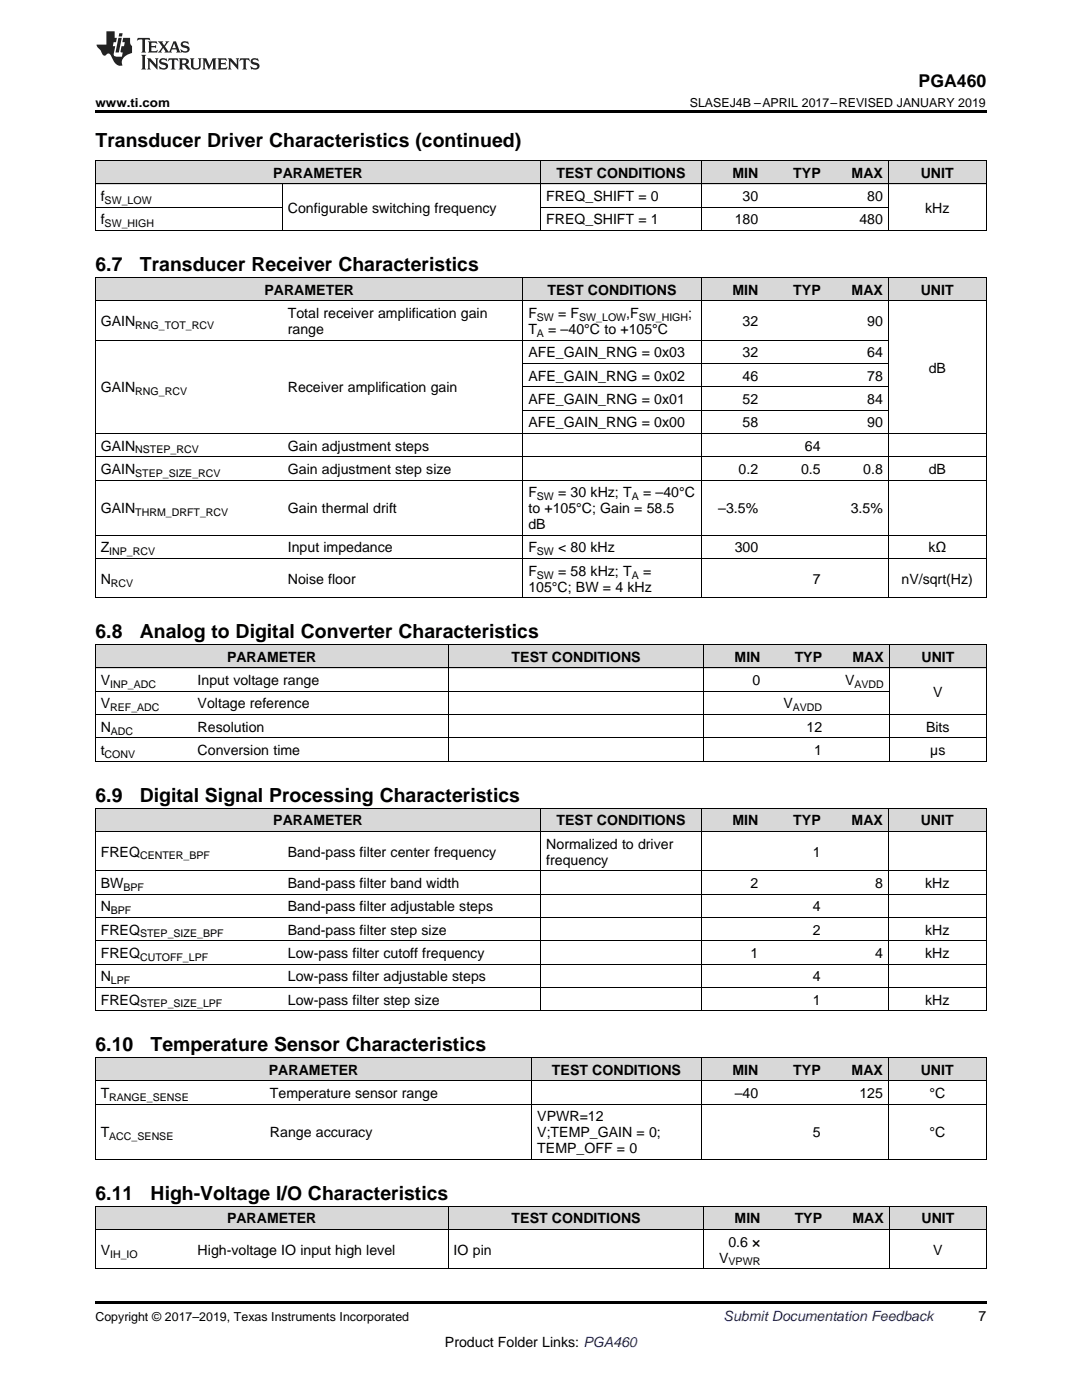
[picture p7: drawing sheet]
<svg xmlns="http://www.w3.org/2000/svg" width="216mm" height="279mm" viewBox="0 0 216 279" stroke-linecap="round" stroke-linejoin="round" font-family="sans-serif">
<defs><g id="words">
<g font-size="3.9">
<text x="19" y="29.3">Transducer Driver Characteristics (continued)</text>
<text x="19" y="54.2">6.7</text>
<text x="27.9" y="54.2">Transducer Receiver Characteristics</text>
<text x="19" y="127.4">6.8</text>
<text x="27.9" y="127.4">Analog to Digital Converter Characteristics</text>
<text x="19" y="160.1">6.9</text>
<text x="27.9" y="160.1">Digital Signal Processing Characteristics</text>
<text x="19" y="209.8">6.10</text>
<text x="30.1" y="209.8">Temperature Sensor Characteristics</text>
<text x="19" y="239.5">6.11</text>
<text x="30.1" y="239.5">High-Voltage I/O Characteristics</text>
</g>
<text font-size="3.5" x="183.3" y="17.3">PGA460</text>
<g font-size="2.8">
<text x="54.5" y="35.5">PARAMETER</text>
<text x="111.1" y="35.5">TEST CONDITIONS</text>
<text x="146.2" y="35.5">MIN</text>
<text x="158.3" y="35.5">TYP</text>
<text x="169.9" y="35.5">MAX</text>
<text x="183.7" y="35.5">UNIT</text>
<text x="20.1" y="40.1">f</text>
<text x="109" y="40.1">FREQ_SHIFT = 0</text>
<text x="148.2" y="40.1">30</text>
<text x="173" y="40.1">80</text>
<text x="20.1" y="44.8">f</text>
<text x="57.4" y="42.5">Configurable switching frequency</text>
<text x="109" y="44.8">FREQ_SHIFT = 1</text>
<text x="146.6" y="44.8">180</text>
<text x="171.5" y="44.8">480</text>
<text x="184.6" y="42.5">kHz</text>
<text x="52.8" y="58.8">PARAMETER</text>
<text x="109.3" y="58.8">TEST CONDITIONS</text>
<text x="146.2" y="58.8">MIN</text>
<text x="158.3" y="58.8">TYP</text>
<text x="169.9" y="58.8">MAX</text>
<text x="183.7" y="58.8">UNIT</text>
<text x="20.1" y="65.1">GAIN</text>
<text x="57.4" y="63.5">Total receiver amplification gain</text>
<text x="105.4" y="63.5">F</text>
<text x="111.4" y="63.5">= F</text>
<text x="125" y="63.5">,F</text>
<text x="137.3" y="63.5">;</text>
<text x="148.2" y="65.1">32</text>
<text x="173" y="65.1">90</text>
<text x="57.4" y="66.6">range</text>
<text x="105.4" y="66.6">T</text>
<text x="105.4" y="71.3">AFE_GAIN_RNG = 0x03</text>
<text x="109.4" y="66.6">= –40°C to +105°C</text>
<text x="148.2" y="71.3">32</text>
<text x="173" y="71.3">64</text>
<text x="105.4" y="76">AFE_GAIN_RNG = 0x02</text>
<text x="148.2" y="76">46</text>
<text x="173" y="76">78</text>
<text x="185.3" y="74.4">dB</text>
<text x="20.1" y="78.3">GAIN</text>
<text x="57.4" y="78.3">Receiver amplification gain</text>
<text x="105.4" y="80.6">AFE_GAIN_RNG = 0x01</text>
<text x="148.2" y="80.6">52</text>
<text x="173" y="80.6">84</text>
<text x="20.1" y="89.9">GAIN</text>
<text x="57.4" y="89.9">Gain adjustment steps</text>
<text x="105.4" y="85.3">AFE_GAIN_RNG = 0x00</text>
<text x="148.2" y="85.3">58</text>
<text x="160.6" y="89.9">64</text>
<text x="173" y="85.3">90</text>
<text x="20.1" y="94.6">GAIN</text>
<text x="57.4" y="94.6">Gain adjustment step size</text>
<text x="147.4" y="94.6">0.2</text>
<text x="159.8" y="94.6">0.5</text>
<text x="172.3" y="94.6">0.8</text>
<text x="185.3" y="94.6">dB</text>
<text x="105.4" y="99.2">F</text>
<text x="111.4" y="99.2">= 30 kHz; T</text>
<text x="128.3" y="99.2">= –40°C</text>
<text x="20.1" y="102.4">GAIN</text>
<text x="57.4" y="102.4">Gain thermal drift</text>
<text x="105.4" y="102.4">to +105°C; Gain = 58.5</text>
<text x="105.4" y="105.6">dB</text>
<text x="143.3" y="102.4">–3.5%</text>
<text x="169.8" y="102.4">3.5%</text>
<text x="20.1" y="110.2">Z</text>
<text x="57.4" y="110.2">Input impedance</text>
<text x="105.4" y="110.2">F</text>
<text x="111.4" y="110.2">&lt; 80 kHz</text>
<text x="146.6" y="110.2">300</text>
<text x="185.2" y="110.2">kΩ</text>
<text x="20.1" y="116.5">N</text>
<text x="57.4" y="116.5">Noise floor</text>
<text x="105.4" y="114.9">F</text>
<text x="105.4" y="118.1">105°C; BW = 4 kHz</text>
<text x="111.4" y="114.9">= 58 kHz; T</text>
<text x="128.3" y="114.9">=</text>
<text x="162.2" y="116.5">7</text>
<text x="179.9" y="116.5">nV/sqrt(Hz)</text>
<text x="20.1" y="136.7">V</text>
<text x="39.4" y="136.7">Input voltage range</text>
<text x="45.3" y="132.1">PARAMETER</text>
<text x="102.1" y="132.1">TEST CONDITIONS</text>
<text x="146.6" y="132.1">MIN</text>
<text x="150.2" y="136.7">0</text>
<text x="158.6" y="132.1">TYP</text>
<text x="168.6" y="136.7">V</text>
<text x="170.1" y="132.1">MAX</text>
<text x="183.9" y="132.1">UNIT</text>
<text x="20.1" y="141.4">V</text>
<text x="39.4" y="141.4">Voltage reference</text>
<text x="156.3" y="141.4">V</text>
<text x="186.2" y="139.1">V</text>
<text x="20.1" y="146">N</text>
<text x="39.4" y="146">Resolution</text>
<text x="160.9" y="146">12</text>
<text x="184.8" y="146">Bits</text>
<text x="20.1" y="150.7">t</text>
<text x="39.4" y="150.7">Conversion time</text>
<text x="162.5" y="150.7">1</text>
<text x="185.6" y="150.7">µs</text>
<text x="54.5" y="164.7">PARAMETER</text>
<text x="111.1" y="164.7">TEST CONDITIONS</text>
<text x="146.2" y="164.7">MIN</text>
<text x="158.3" y="164.7">TYP</text>
<text x="169.9" y="164.7">MAX</text>
<text x="183.7" y="164.7">UNIT</text>
<text x="20.1" y="171">FREQ</text>
<text x="57.4" y="171">Band-pass filter center frequency</text>
<text x="109" y="169.4">Normalized to driver</text>
<text x="109" y="172.5">frequency</text>
<text x="162.2" y="171">1</text>
<text x="20.1" y="177.2">BW</text>
<text x="57.4" y="177.2">Band-pass filter band width</text>
<text x="149.8" y="177.2">2</text>
<text x="174.6" y="177.2">8</text>
<text x="184.6" y="177.2">kHz</text>
<text x="20.1" y="181.9">N</text>
<text x="57.4" y="181.9">Band-pass filter adjustable steps</text>
<text x="162.2" y="181.9">4</text>
<text x="20.1" y="186.5">FREQ</text>
<text x="20.1" y="191.2">FREQ</text>
<text x="57.4" y="186.5">Band-pass filter step size</text>
<text x="57.4" y="191.2">Low-pass filter cutoff frequency</text>
<text x="149.8" y="191.2">1</text>
<text x="162.2" y="186.5">2</text>
<text x="174.6" y="191.2">4</text>
<text x="184.6" y="186.5">kHz</text>
<text x="184.6" y="191.2">kHz</text>
<text x="20.1" y="195.8">N</text>
<text x="57.4" y="195.8">Low-pass filter adjustable steps</text>
<text x="162.2" y="195.8">4</text>
<text x="20.1" y="200.5">FREQ</text>
<text x="57.4" y="200.5">Low-pass filter step size</text>
<text x="162.2" y="200.5">1</text>
<text x="184.6" y="200.5">kHz</text>
<text x="53.7" y="214.5">PARAMETER</text>
<text x="110.1" y="214.5">TEST CONDITIONS</text>
<text x="146.2" y="214.5">MIN</text>
<text x="158.3" y="214.5">TYP</text>
<text x="169.9" y="214.5">MAX</text>
<text x="183.7" y="214.5">UNIT</text>
<text x="20.1" y="219.1">T</text>
<text x="53.9" y="219.1">Temperature sensor range</text>
<text x="146.6" y="219.1">–40</text>
<text x="171.5" y="219.1">125</text>
<text x="185.5" y="219.1">°C</text>
<text x="20.1" y="227">T</text>
<text x="53.9" y="227">Range accuracy</text>
<text x="107.2" y="223.8">VPWR=12</text>
<text x="107.2" y="227">V;TEMP_GAIN = 0;</text>
<text x="162.2" y="227">5</text>
<text x="185.5" y="227">°C</text>
<text x="107.2" y="230.2">TEMP_OFF = 0</text>
<text x="45.3" y="244.2">PARAMETER</text>
<text x="102.1" y="244.2">TEST CONDITIONS</text>
<text x="146.6" y="244.2">MIN</text>
<text x="158.6" y="244.2">TYP</text>
<text x="170.1" y="244.2">MAX</text>
<text x="183.9" y="244.2">UNIT</text>
<text x="20.1" y="250.4">V</text>
<text x="39.4" y="250.4">High-voltage IO input high level</text>
<text x="90.5" y="250.4">IO pin</text>
<text x="143.5" y="252">V</text>
<text x="145.3" y="248.8">0.6 ×</text>
<text x="186.2" y="250.4">V</text>
<text x="195.3" y="263.6">7</text>
<text x="88.8" y="268.9">Product Folder Links: PGA460</text>
</g>
<text font-size="2.8" fill="#0000c8" x="144.4" y="263.6">Submit Documentation Feedback</text>
<g font-size="2.5">
<text x="19" y="21.4">www.ti.com</text>
<text x="137.7" y="21.4">SLASEJ4B –APRIL 2017–REVISED JANUARY 2019</text>
<text x="19" y="263.6">Copyright © 2017–2019, Texas Instruments Incorporated</text>
</g>
<g font-size="2.1">
<text x="20.9" y="40.7">SW_LOW</text>
<text x="20.9" y="45.4">SW_HIGH</text>
<text x="27" y="65.6">RNG_TOT_RCV</text>
<text x="107.1" y="64">SW</text>
<text x="115.6" y="64">SW_LOW</text>
<text x="127.5" y="64">SW_HIGH</text>
<text x="107.1" y="67.2">A</text>
<text x="27" y="78.8">RNG_RCV</text>
<text x="27" y="90.5">NSTEP_RCV</text>
<text x="27" y="95.1">STEP_SIZE_RCV</text>
<text x="107.1" y="99.8">SW</text>
<text x="126" y="99.8">A</text>
<text x="27" y="103">THRM_DRFT_RCV</text>
<text x="21.8" y="110.8">INP_RCV</text>
<text x="107.1" y="110.8">SW</text>
<text x="22.1" y="117.1">RCV</text>
<text x="107.1" y="115.5">SW</text>
<text x="126" y="115.5">A</text>
<text x="22" y="137.3">INP_ADC</text>
<text x="170.5" y="137.3">AVDD</text>
<text x="22" y="142">REF_ADC</text>
<text x="158.2" y="142">AVDD</text>
<text x="22.1" y="146.6">ADC</text>
<text x="20.9" y="151.3">CONV</text>
<text x="27.9" y="171.5">CENTER_BPF</text>
<text x="24.6" y="177.8">BPF</text>
<text x="22.1" y="182.4">BPF</text>
<text x="27.9" y="187.1">STEP_SIZE_BPF</text>
<text x="27.9" y="191.7">CUTOFF_LPF</text>
<text x="22.1" y="196.4">LPF</text>
<text x="27.9" y="201">STEP_SIZE_LPF</text>
<text x="21.8" y="219.7">RANGE_SENSE</text>
<text x="21.8" y="227.5">ACC_SENSE</text>
<text x="22" y="251">IH_IO</text>
<text x="145.4" y="252.6">VPWR</text>
</g>
</g></defs>
<g fill="#d8d8d8">
<path d="M19 240.8h19.4v4.6h-19.4z"/>
<path d="M38.4 240.8h51.1v4.6h-51.1z"/>
<path d="M89.5 240.8h51v4.6h-51z"/>
<path d="M140.5 240.8h12.3v4.6h-12.3z"/>
<path d="M152.8 240.8h12.3v4.6h-12.3z"/>
<path d="M165.1 240.8h12.4v4.6h-12.4z"/>
<path d="M177.5 240.8h19.3v4.6h-19.3z"/>
<path d="M19 211.1h33.8v4.7h-33.8z"/>
<path d="M52.8 211.1h53.4v4.7h-53.4z"/>
<path d="M106.2 211.1h33.7v4.7h-33.7z"/>
<path d="M139.9 211.1h12.5v4.7h-12.5z"/>
<path d="M152.4 211.1h12.4v4.7h-12.4z"/>
<path d="M164.8 211.1h12.5v4.7h-12.5z"/>
<path d="M177.3 211.1h19.5v4.7h-19.5z"/>
<path d="M19 161.3h37.4v4.7h-37.4z"/>
<path d="M56.4 161.3h51.5v4.7h-51.5z"/>
<path d="M107.9 161.3h32v4.7h-32z"/>
<path d="M139.9 161.3h12.5v4.7h-12.5z"/>
<path d="M152.4 161.3h12.4v4.7h-12.4z"/>
<path d="M164.8 161.3h12.5v4.7h-12.5z"/>
<path d="M177.3 161.3h19.5v4.7h-19.5z"/>
<path d="M19 128.7h19.4v4.6h-19.4z"/>
<path d="M38.4 128.7h51.1v4.6h-51.1z"/>
<path d="M89.5 128.7h51v4.6h-51z"/>
<path d="M140.5 128.7h12.3v4.6h-12.3z"/>
<path d="M152.8 128.7h12.3v4.6h-12.3z"/>
<path d="M165.1 128.7h12.4v4.6h-12.4z"/>
<path d="M177.5 128.7h19.3v4.6h-19.3z"/>
<path d="M19 55.4h37.4v4.7h-37.4z"/>
<path d="M56.4 55.4h48v4.7h-48z"/>
<path d="M104.4 55.4h35.5v4.7h-35.5z"/>
<path d="M139.9 55.4h12.5v4.7h-12.5z"/>
<path d="M152.4 55.4h12.4v4.7h-12.4z"/>
<path d="M164.8 55.4h12.5v4.7h-12.5z"/>
<path d="M177.3 55.4h19.5v4.7h-19.5z"/>
<path d="M19 32.1h37.4v4.7h-37.4z"/>
<path d="M56.4 32.1h51.5v4.7h-51.5z"/>
<path d="M107.9 32.1h32v4.7h-32z"/>
<path d="M139.9 32.1h12.5v4.7h-12.5z"/>
<path d="M152.4 32.1h12.4v4.7h-12.4z"/>
<path d="M164.8 32.1h12.5v4.7h-12.5z"/>
<path d="M177.3 32.1h19.5v4.7h-19.5z"/>
</g>
<g fill="#000">
<path d="M19 22h177.8v.5h-177.8zM19 46l.2 .1zM107.8 46l.1 .1zM139.8 46l.1 .1zM152.3 46l.1 .1zM164.7 46l.1 .1zM177.2 46l.1 .1zM196.7 46l.1 .1zM19 119.3h.2zM104.3 119.3h.1zM139.8 119.3h.1zM152.3 119.3h.1z"/>
<path d="M164.7 119.3h.1zM177.2 119.3h.1zM196.7 119.3h.1zM19 151.9l.2 .1zM89.4 151.9l.1 .1zM140.4 151.9l.1 .1zM152.7 151.9l.1 .1zM165 151.9l.1 .1zM177.4 151.9l.1 .1zM196.7 151.9l.1 .1zM19 201.7l.2 .1zM107.8 201.7l.1 .1z"/>
<path d="M139.8 201.7l.1 .1zM152.3 201.7l.1 .1zM164.7 201.7l.1 .1zM177.2 201.7l.1 .1zM196.7 201.7l.1 .1zM19 231.4h.2zM106 231.4h.2zM139.8 231.4h.1zM152.3 231.4h.1zM164.7 231.4h.1zM177.2 231.4h.1zM196.7 231.4h.1z"/>
<path d="M19 259.7h177.8v.5h-177.8z"/>
</g>
<g fill="none" stroke="#000" stroke-width=".2">
<path d="M19 36.7h177.8M19 32h177.8M19.1 32.1v14M56.3 36.7v9.4M107.9 32.1v14M139.9 32.1v14M177.2 32.1v14M196.8 32.1v14M19 55.4h177.8v63.9M19 46h177.8M19 41.4h37.4M19.1 55.4v63.9"/>
<path d="M104.3 55.4v63.9M107.9 41.4h69.3M139.9 55.4v63.9M177.2 55.4v63.9M19 67.9h158.2M19 60h177.8M104.4 77.2h72.8M104.4 72.5h72.8M19 95.8h177.8M19 91.1h177.8M19 86.5h177.8M104.4 81.8h72.8"/>
<path d="M19 119.3h177.8M19 111.5h177.8M19 106.8h177.8M19 138h158.4M19 133.3h177.8M19 128.6h177.8M19.1 128.7v23.3M89.4 128.7v23.3M140.5 128.7v23.3M177.4 128.7v23.3M196.8 128.7v23.3M19 151.9h177.8"/>
<path d="M19 147.3h177.8M19 142.6h177.8M19 161.3h177.8v40.5M19 178.4h177.8M19 173.8h177.8M19 165.9h177.8M19.1 161.3v40.5M107.9 161.3v40.5M139.9 161.3v40.5M177.2 161.3v40.5M19 197h177.8M19 192.4h177.8"/>
<path d="M19 187.7h177.8M19 183.1h177.8M19 211l177.8 .1v20.3M19 215.7h177.8M19 201.7h177.8M19.1 211.1v20.3M106.1 211.1v20.3M139.9 211.1v20.3M177.2 211.1v20.3M19 231.4h177.8M19 220.4h177.8M19 253.2h177.8"/>
<path d="M19 245.4h177.8M19 240.7h177.8M19.1 240.7v12.6M89.4 240.7v12.6M140.5 240.7v12.6M177.4 240.7v12.6M196.8 240.7v12.6"/>
</g>
<g fill="#231f20">
<path d="M27.5 7.6l-.1 .5 .4-.2h.6v.1v2.1l-.2 .4h1l-.3-.4v-2.1l.1-.1h.5l.5 .2-.2-.5zM29.5 8.3l.2 .3v1.5l-.2 .4h1.8l.2-.6a1.04 1.04 0 0 1-1.3 .2v-.7h.6l.3 .2v-.6l-.3 .2h-.6v-.6l.8-.1 .4 .3-.2-.5zM31.5 8.3l.9 1.1-.9 1.1h.8l-.2-.2 .5-.7 .4 .7-.2 .2h1.5l-.1-.2 .1-.4h.9l.1 .4-.2 .2h1l-.3-.3-.7-1.9h-.5l-.9 2-.8-1 .9-1h-.8l.1 .3-.3 .5-.4-.6 .2-.2zM34.7 8.6l.4 1h-.7zM36.3 8.4a.63 .63 0 0 0-.2 .7 .63 .63 0 0 0 .6 .4l.6 .2 .1 .2a.75 .75 0 0 1-.7 .4 .75 .75 0 0 1-.6-.5l.1 .7 .1-.1a1.11 1.11 0 0 0 1.5-.6 1.13 1.13 0 0 0-1.2-.8l-.1-.4a1.04 1.04 0 0 1 1.2 .2l-.2-.5-.1 .1-.5-.2zM28.2 10.9l.2 .4v2.2l-.2 .4h1l-.3-.4v-2.2l.3-.4zM29.3 11.6l.3 .4v1.5l-.3 .4h.8l-.2-.4v-1.3l1.5 1.7v-1.9l.2-.4h-.7l.2 .4v.9l-1.1-1.3zM32 11.8a.62 .62 0 0 0-.2 .7 .62 .62 0 0 0 .6 .4l.6 .1 .1 .3a.76 .76 0 0 1-.7 .3 .76 .76 0 0 1-.6-.4l.1 .7 .1-.1a1.11 1.11 0 0 0 1.5-.6 1.13 1.13 0 0 0-1.2-.8l-.1-.4a1.04 1.04 0 0 1 1.2 .2l-.2-.6-.1 .1-.5-.1zM33.7 11.6l-.2 .6a.61 .61 0 0 1 .8-.3v1.6l-.2 .4h.9l-.2-.4v-1.6a.63 .63 0 0 1 .8 .3l-.2-.6zM35.6 11.6l.3 .4v1.5l-.3 .4h1l-.2-.2v-.8l.5 .2a.76 .76 0 0 0 1.2 .7l-1-1a.58 .58 0 0 0 .6-.5 .58 .58 0 0 0-.5-.6zM36.4 11.9h.1a.45 .45 0 0 1 .5 .1 .45 .45 0 0 1 .1 .5l-.7 .2zM37.9 11.6l.2 .2a2.17 2.17 0 0 0 .3 1.9 .99 .99 0 0 0 1.6-.6v-1.1l.2-.4h-.7l.2 .2a1.92 1.92 0 0 1-.2 1.8 .6 .6 0 0 1-.9-.5v-1.1l.2-.4zM40.4 11.6l.2 .4v1.5l-.2 .4h.7l-.2-.4v-1.4l.8 1.8 .8-1.8v1.4l-.2 .4h.9l-.2-.4v-1.5l.2-.4h-.8l-.6 1.5-.6-1.5zM43.4 11.6l.2 .4v1.5l-.2 .4h1.8l.2-.6a1.04 1.04 0 0 1-1.3 .1v-.6h.5l.4 .2v-.6l-.4 .2h-.5v-.7h.8l.3 .3-.1-.6zM45.5 11.6l.2 .4v1.5l-.2 .4h.7l-.2-.4v-1.3l1.5 1.7v-1.9l.2-.4h-.7l.2 .4v.9l-1.1-1.3zM47.9 11.6l-.1 .6a.61 .61 0 0 1 .8-.3v1.6l-.3 .4h1l-.3-.4 .1-1.6a.63 .63 0 0 1 .7 .3l-.1-.6zM50.2 11.8a.62 .62 0 0 0-.2 .7 .62 .62 0 0 0 .6 .4l.6 .1 .2 .3a.76 .76 0 0 1-.8 .3 .76 .76 0 0 1-.6-.4l.1 .7 .2-.1a1.11 1.11 0 0 0 1.5-.6 1.13 1.13 0 0 0-1.3-.8l-.1-.4a1.04 1.04 0 0 1 1.2 .2l-.1-.6-.2 .1-.5-.1z"/>
<path d="M21.2 6.3v2.6h-1.9l.1 .4 .7 .9a.91 .91 0 0 0 1 .8 .56 .56 0 0 1 .5-.3 .56 .56 0 0 1 .5 .3l.4 .8a1.53 1.53 0 0 0 1.9 1.2 1.54 1.54 0 0 1 1-2.1l.9-.3v-1.4a1.52 1.52 0 0 1-.3-1.6h-1.4l-.2 .8h.5l-.2 .8h-.4l-.2 1v.2l.4 .1-.2 .8a1.93 1.93 0 0 1-1.6-.3l.3-1.8h-.5l.2-.8h.4l.2-.8h-.4v-1.3zM23.6 7.6l-.6 2.9h.7l.6-2.9zM23.8 6.6l-.1 .7h.6l.2-.7z"/>
</g>
<use href="#words"/>
</svg>
